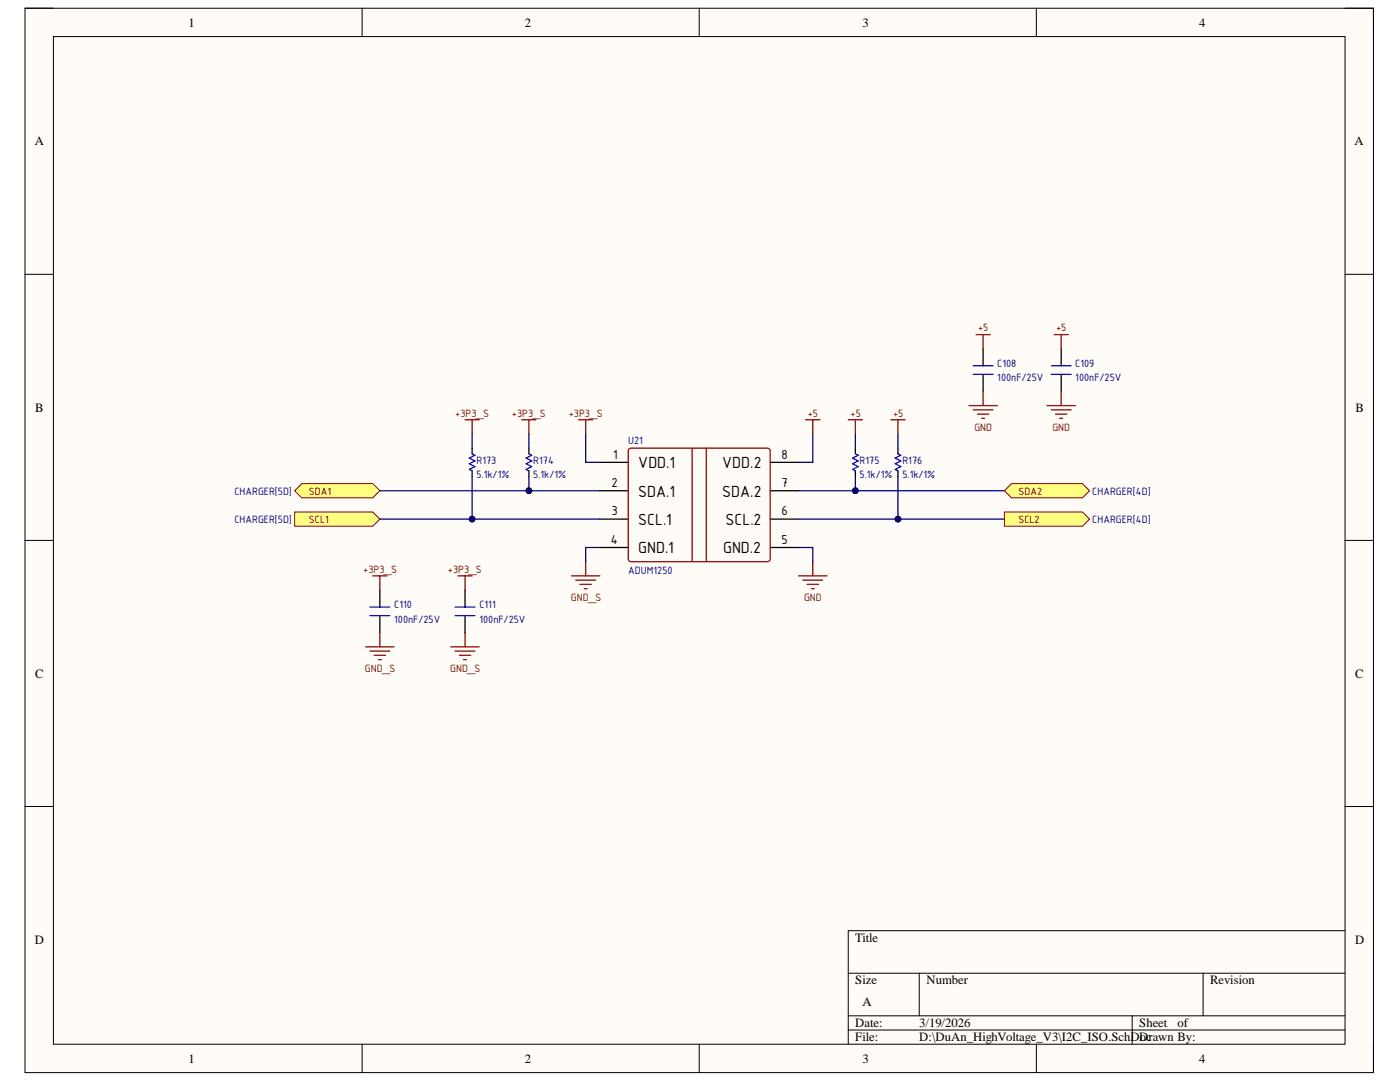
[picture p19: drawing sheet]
<svg xmlns="http://www.w3.org/2000/svg" width="279mm" height="216mm" viewBox="0 0 279 216" stroke-linecap="round" stroke-linejoin="round" font-family="sans-serif">
<defs><g id="words">
<g font-size="3.5">
<text x="127.4" y="93.4">VDD.1</text>
<text x="144.1" y="93.4">VDD.2</text>
<text x="127.4" y="99.1">SDA.1</text>
<text x="144.1" y="99.1">SDA.2</text>
<text x="127.4" y="104.8">SCL.1</text>
<text x="144.8" y="104.8">SCL.2</text>
<text x="127.4" y="110.4">GND.1</text>
<text x="144.3" y="110.4">GND.2</text>
</g>
<g font-size="2.8">
<text x="122.4" y="91.5">1</text>
<text x="156" y="91.5">8</text>
<text x="122.1" y="97.2">2</text>
<text x="156" y="97.2">7</text>
<text x="122.1" y="102.8">3</text>
<text x="156" y="102.8">6</text>
<text x="121.9" y="108.5">4</text>
<text x="156" y="108.5">5</text>
</g>
<g font-size="2.5">
<text x="37.6" y="5.3">1</text>
<text x="104.7" y="5.3">2</text>
<text x="172.1" y="5.3">3</text>
<text x="239.3" y="5.3">4</text>
<text x="6.9" y="29">A</text>
<text x="270.3" y="29">A</text>
<text x="7" y="82.1">B</text>
<text x="270.5" y="82.1">B</text>
<text x="7" y="135.2">C</text>
<text x="270.4" y="135.2">C</text>
<text x="6.9" y="188.3">D</text>
<text x="170.7" y="188">Title</text>
<text x="270.4" y="188.3">D</text>
<text x="170.7" y="196.4">Size</text>
<text x="184.9" y="196.4">Number</text>
<text x="241.5" y="196.4">Revision</text>
<text x="172.1" y="200.8">A</text>
<text x="170.7" y="205">Date:</text>
<text x="170.7" y="207.8">File:</text>
<text x="183.5" y="205">3/19/2026</text>
<text x="183.5" y="207.8">D:\DuAn_HighVoltage_V3\I2C_ISO.SchDDrawn By:</text>
<text x="227.4" y="205">Sheet</text>
<text x="227.5" y="207.8">oc</text>
<text x="235" y="205">of</text>
<text x="37.6" y="212.1">1</text>
<text x="104.7" y="212.1">2</text>
<text x="172.1" y="212.1">3</text>
<text x="239.3" y="212.1">4</text>
</g>
<g font-size="2.3" fill="#800000">
<text x="195.2" y="66.1">+5</text>
<text x="210.8" y="66.1">+5</text>
<text x="90.8" y="83.1">+3P3_S</text>
<text x="102.2" y="83.1">+3P3_S</text>
<text x="113.5" y="83.1">+3P3_S</text>
<text x="161.2" y="83.1">+5</text>
<text x="169.8" y="83.1">+5</text>
<text x="178.2" y="83.1">+5</text>
<text x="194.5" y="86">GND</text>
<text x="210" y="86">GND</text>
<text x="61.7" y="98.8">SDA1</text>
<text x="203.3" y="98.8">SDA2</text>
<text x="61.7" y="104.4">SCL1</text>
<text x="203.3" y="104.4">SCL2</text>
<text x="72.5" y="114.3">+3P3_S</text>
<text x="89.4" y="114.3">+3P3_S</text>
<text x="113.9" y="120">GND_S</text>
<text x="160.5" y="120">GND</text>
<text x="72.8" y="134.1">GND_S</text>
<text x="89.8" y="134.1">GND_S</text>
</g>
<g font-size="2.3" fill="#000080">
<text x="199" y="73.2">C108</text>
<text x="199" y="76.1">100nF/25V</text>
<text x="214.6" y="73.2">C109</text>
<text x="214.6" y="76.1">100nF/25V</text>
<text x="125.4" y="88.5">U21</text>
<text x="95.1" y="92.5">R173</text>
<text x="95.1" y="95.3">5.1k/1%</text>
<text x="106.4" y="92.5">R174</text>
<text x="106.4" y="95.3">5.1k/1%</text>
<text x="171.5" y="92.5">R175</text>
<text x="171.5" y="95.3">5.1k/1%</text>
<text x="180.1" y="92.5">R176</text>
<text x="180.1" y="95.3">5.1k/1%</text>
<text x="46.8" y="98.8">CHARGER[5D]</text>
<text x="218" y="98.8">CHARGER[4D]</text>
<text x="46.8" y="104.4">CHARGER[5D]</text>
<text x="218" y="104.4">CHARGER[4D]</text>
<text x="125.4" y="114.6">ADUM1250</text>
<text x="78.7" y="121.3">C110</text>
<text x="78.7" y="124.2">100nF/25V</text>
<text x="95.7" y="121.3">C111</text>
<text x="95.7" y="124.2">100nF/25V</text>
</g>
</g></defs>
<path d="M5 1.6h269.1v212.4h-269.1z" fill-rule="evenodd" fill="#fffcf8"/>
<path d="M5 1.6h269.1v212.4h-269.1z" fill="none" stroke="#000" stroke-width=".2"/>
<path d="M10.7 7.3h257.7v201.1h-257.7z" fill-rule="evenodd" fill="#fffcf8"/>
<g fill="none" stroke="#000" stroke-width=".2">
<path d="M5 1.6h5.7M10.7 7.3h257.7v201.1h-257.7zM72.3 1.6v5.7M139.5 1.6v5.7M206.8 1.6v5.7M268.4 1.6h5.7v5.7M5 54.7h5.7M268.4 54.7h5.7M5 107.8h5.7M268.4 107.8h5.7M5 160.9h5.7M268.4 160.9h5.7"/>
<path d="M169.3 194.2h99.1M183.5 194.2v8.5M240.1 194.2v8.5M268.4 185.7h-99.1v22.7M72.3 208.4v5.6M139.5 208.4v5.6M169.3 202.7h99.1M169.3 205.5h99.1M206.8 208.4v5.6M226 202.7v5.7M274.1 208.4v5.6"/>
</g>
<g fill="none" stroke="#000" stroke-width=".25">
<path d="M196.2 69.6v3.4M196.2 74.7v3.4M211.8 69.6v3.4M211.8 74.7v3.4M94.2 89.4v1.2M94.2 94v1.1M105.6 89.4v1.2M105.6 94v1.1M119.7 92.3h5.7M119.7 97.9h5.7M153.7 92.3h5.7M153.7 97.9h5.7"/>
<path d="M170.7 89.4v1.2M170.7 94v1.1M179.2 89.4v1.2M179.2 94v1.1M75.8 117.7v3.4M92.8 117.7v3.4M119.7 103.6h5.7M119.7 109.2h5.7M153.7 103.6h5.7M153.7 109.2h5.7M75.8 122.8v3.4M92.8 122.8v3.4"/>
</g>
<path d="M125.5 89.7l.4-.3 27.5 .1 .3 .5-.1 21.8-.5 .3-27.4-.1-.3-.5zM138.1 89.4v22.7M141 89.4v22.7" fill="none" stroke="#980000" stroke-width=".25"/>
<path d="M194.2 73h4M194.2 74.7h4M209.8 73h4M209.8 74.7h4M94.2 90.6l.6 .2-1.1 .6 1.1 .6-1.1 .5 1.1 .6-1.1 .6 .5 .3M105.6 90.6l.5 .2-1.1 .6 1.1 .6-1.1 .5 1.1 .6-1.1 .6 .6 .3M170.7 90.6l.6 .2-1.2 .6 1.2 .6-1.2 .5 1.2 .6-1.2 .6 .6 .3M179.2 90.6l.6 .2-1.2 .6 1.2 .6-1.2 .5 1.2 .6-1.2 .6 .6 .3M73.8 121.1h4M73.8 122.8h4M90.8 121.1h4M90.8 122.8h4" fill="none" stroke="#00f" stroke-width=".25"/>
<g fill="none" stroke="#800000" stroke-width=".25">
<path d="M194.8 66.8h2.8M196.2 66.8v2.8M196.2 78.1v2.8M210.4 66.8h2.8M211.8 66.8v2.8M211.8 78.1v2.8M92.8 83.8h2.8M94.2 83.8v2.8M104.1 83.8h2.9M105.6 83.8v2.8M115.5 83.8h2.8M116.9 83.8v2.8"/>
<path d="M160.8 83.8h2.8M162.2 83.8v2.8M169.3 83.8h2.8M170.7 83.8v2.8M177.8 83.8h2.8M179.2 83.8v2.8M193.4 80.9h5.6M194.2 81.8h4M195.1 82.6h2.2M195.9 83.5h.6M208.9 80.9h5.7M209.8 81.8h4"/>
<path d="M210.7 82.6h2.2M211.5 83.5h.6M74.4 114.9h2.8M75.8 114.9v2.8M91.4 114.9h2.8M92.8 114.9v2.8M114.1 114.9h5.6M114.9 115.8h4M115.8 116.6h2.2M116.6 117.5h.6M116.9 112.1v2.8M159.4 114.9h5.6"/>
<path d="M160.2 115.8h4M161.1 116.6h2.2M161.9 117.5h.6M162.2 112.1v2.8M73 129.1h5.6M73.8 129.9h4M74.7 130.8h2.2M75.5 131.6h.6M75.8 126.2v2.9M90 129.1h5.6M90.8 129.9h4M91.7 130.8h2.2"/>
<path d="M92.5 131.6h.6M92.8 126.2v2.9"/>
</g>
<path d="M58.8 97.9l1.4-1.4h14.2l1.4 1.4-1.4 1.4h-14.2z" fill-rule="evenodd" fill="#ffff80"/>
<path d="M58.8 97.9l1.4-1.4h14.2l1.4 1.4-1.4 1.4h-14.2z" fill="none" stroke="#800000" stroke-width=".2"/>
<path d="M58.8 102.2h15.6l1.4 1.4-1.4 1.4h-15.6z" fill-rule="evenodd" fill="#ffff80"/>
<path d="M58.8 102.2h15.6l1.4 1.4-1.4 1.4h-15.6z" fill="none" stroke="#800000" stroke-width=".2"/>
<path d="M162.2 86.6v5.7h-2.8M170.7 95.1v2.8h-11.3M170.7 86.6v2.8M179.2 86.6v2.8M159.4 109.2h2.8v2.9" fill="none" stroke="#000080" stroke-width=".25"/>
<circle cx="170.7" cy="97.9" r=".57" fill="#000080"/>
<circle cx="170.7" cy="97.9" r=".57" fill="none" stroke="#000080" stroke-width=".2"/>
<path d="M179.2 95.1v8.5h-19.8" fill="none" stroke="#000080" stroke-width=".25"/>
<circle cx="179.2" cy="103.6" r=".57" fill="#000080"/>
<circle cx="179.2" cy="103.6" r=".57" fill="none" stroke="#000080" stroke-width=".2"/>
<path d="M94.2 95.1v8.5h25.5M94.2 86.6v2.8M105.6 86.6v2.8M116.9 86.6v5.7h2.8M119.7 109.2h-2.8v2.9" fill="none" stroke="#000080" stroke-width=".25"/>
<circle cx="94.2" cy="103.6" r=".57" fill="#000080"/>
<circle cx="94.2" cy="103.6" r=".57" fill="none" stroke="#000080" stroke-width=".2"/>
<path d="M170.7 97.9h29.7" fill="none" stroke="#000080" stroke-width=".25"/>
<circle cx="170.7" cy="97.9" r=".57" fill="#000080"/>
<circle cx="170.7" cy="97.9" r=".57" fill="none" stroke="#000080" stroke-width=".2"/>
<path d="M179.2 103.6h21.2" fill="none" stroke="#000080" stroke-width=".25"/>
<circle cx="179.2" cy="103.6" r=".57" fill="#000080"/>
<circle cx="179.2" cy="103.6" r=".57" fill="none" stroke="#000080" stroke-width=".2"/>
<path d="M105.6 95.1v2.8" fill="none" stroke="#000080" stroke-width=".25"/>
<circle cx="105.6" cy="97.9" r=".57" fill="#000080"/>
<circle cx="105.6" cy="97.9" r=".57" fill="none" stroke="#000080" stroke-width=".2"/>
<path d="M75.8 97.9h43.9" fill="none" stroke="#000080" stroke-width=".25"/>
<circle cx="105.6" cy="97.9" r=".57" fill="#000080"/>
<circle cx="105.6" cy="97.9" r=".57" fill="none" stroke="#000080" stroke-width=".2"/>
<path d="M75.8 103.6h18.4" fill="none" stroke="#000080" stroke-width=".25"/>
<circle cx="94.2" cy="103.6" r=".57" fill="#000080"/>
<circle cx="94.2" cy="103.6" r=".57" fill="none" stroke="#000080" stroke-width=".2"/>
<path d="M200.4 97.9l1.5-1.4h14.1l1.5 1.4-1.5 1.4h-14.1z" fill-rule="evenodd" fill="#ffff80"/>
<path d="M200.4 97.9l1.5-1.4h14.1l1.5 1.4-1.5 1.4h-14.1z" fill="none" stroke="#800000" stroke-width=".2"/>
<path d="M200.4 102.2h15.6l1.5 1.4-1.5 1.4h-15.6z" fill-rule="evenodd" fill="#ffff80"/>
<path d="M200.4 102.2h15.6l1.5 1.4-1.5 1.4h-15.6z" fill="none" stroke="#800000" stroke-width=".2"/>
<use href="#words"/>
</svg>
